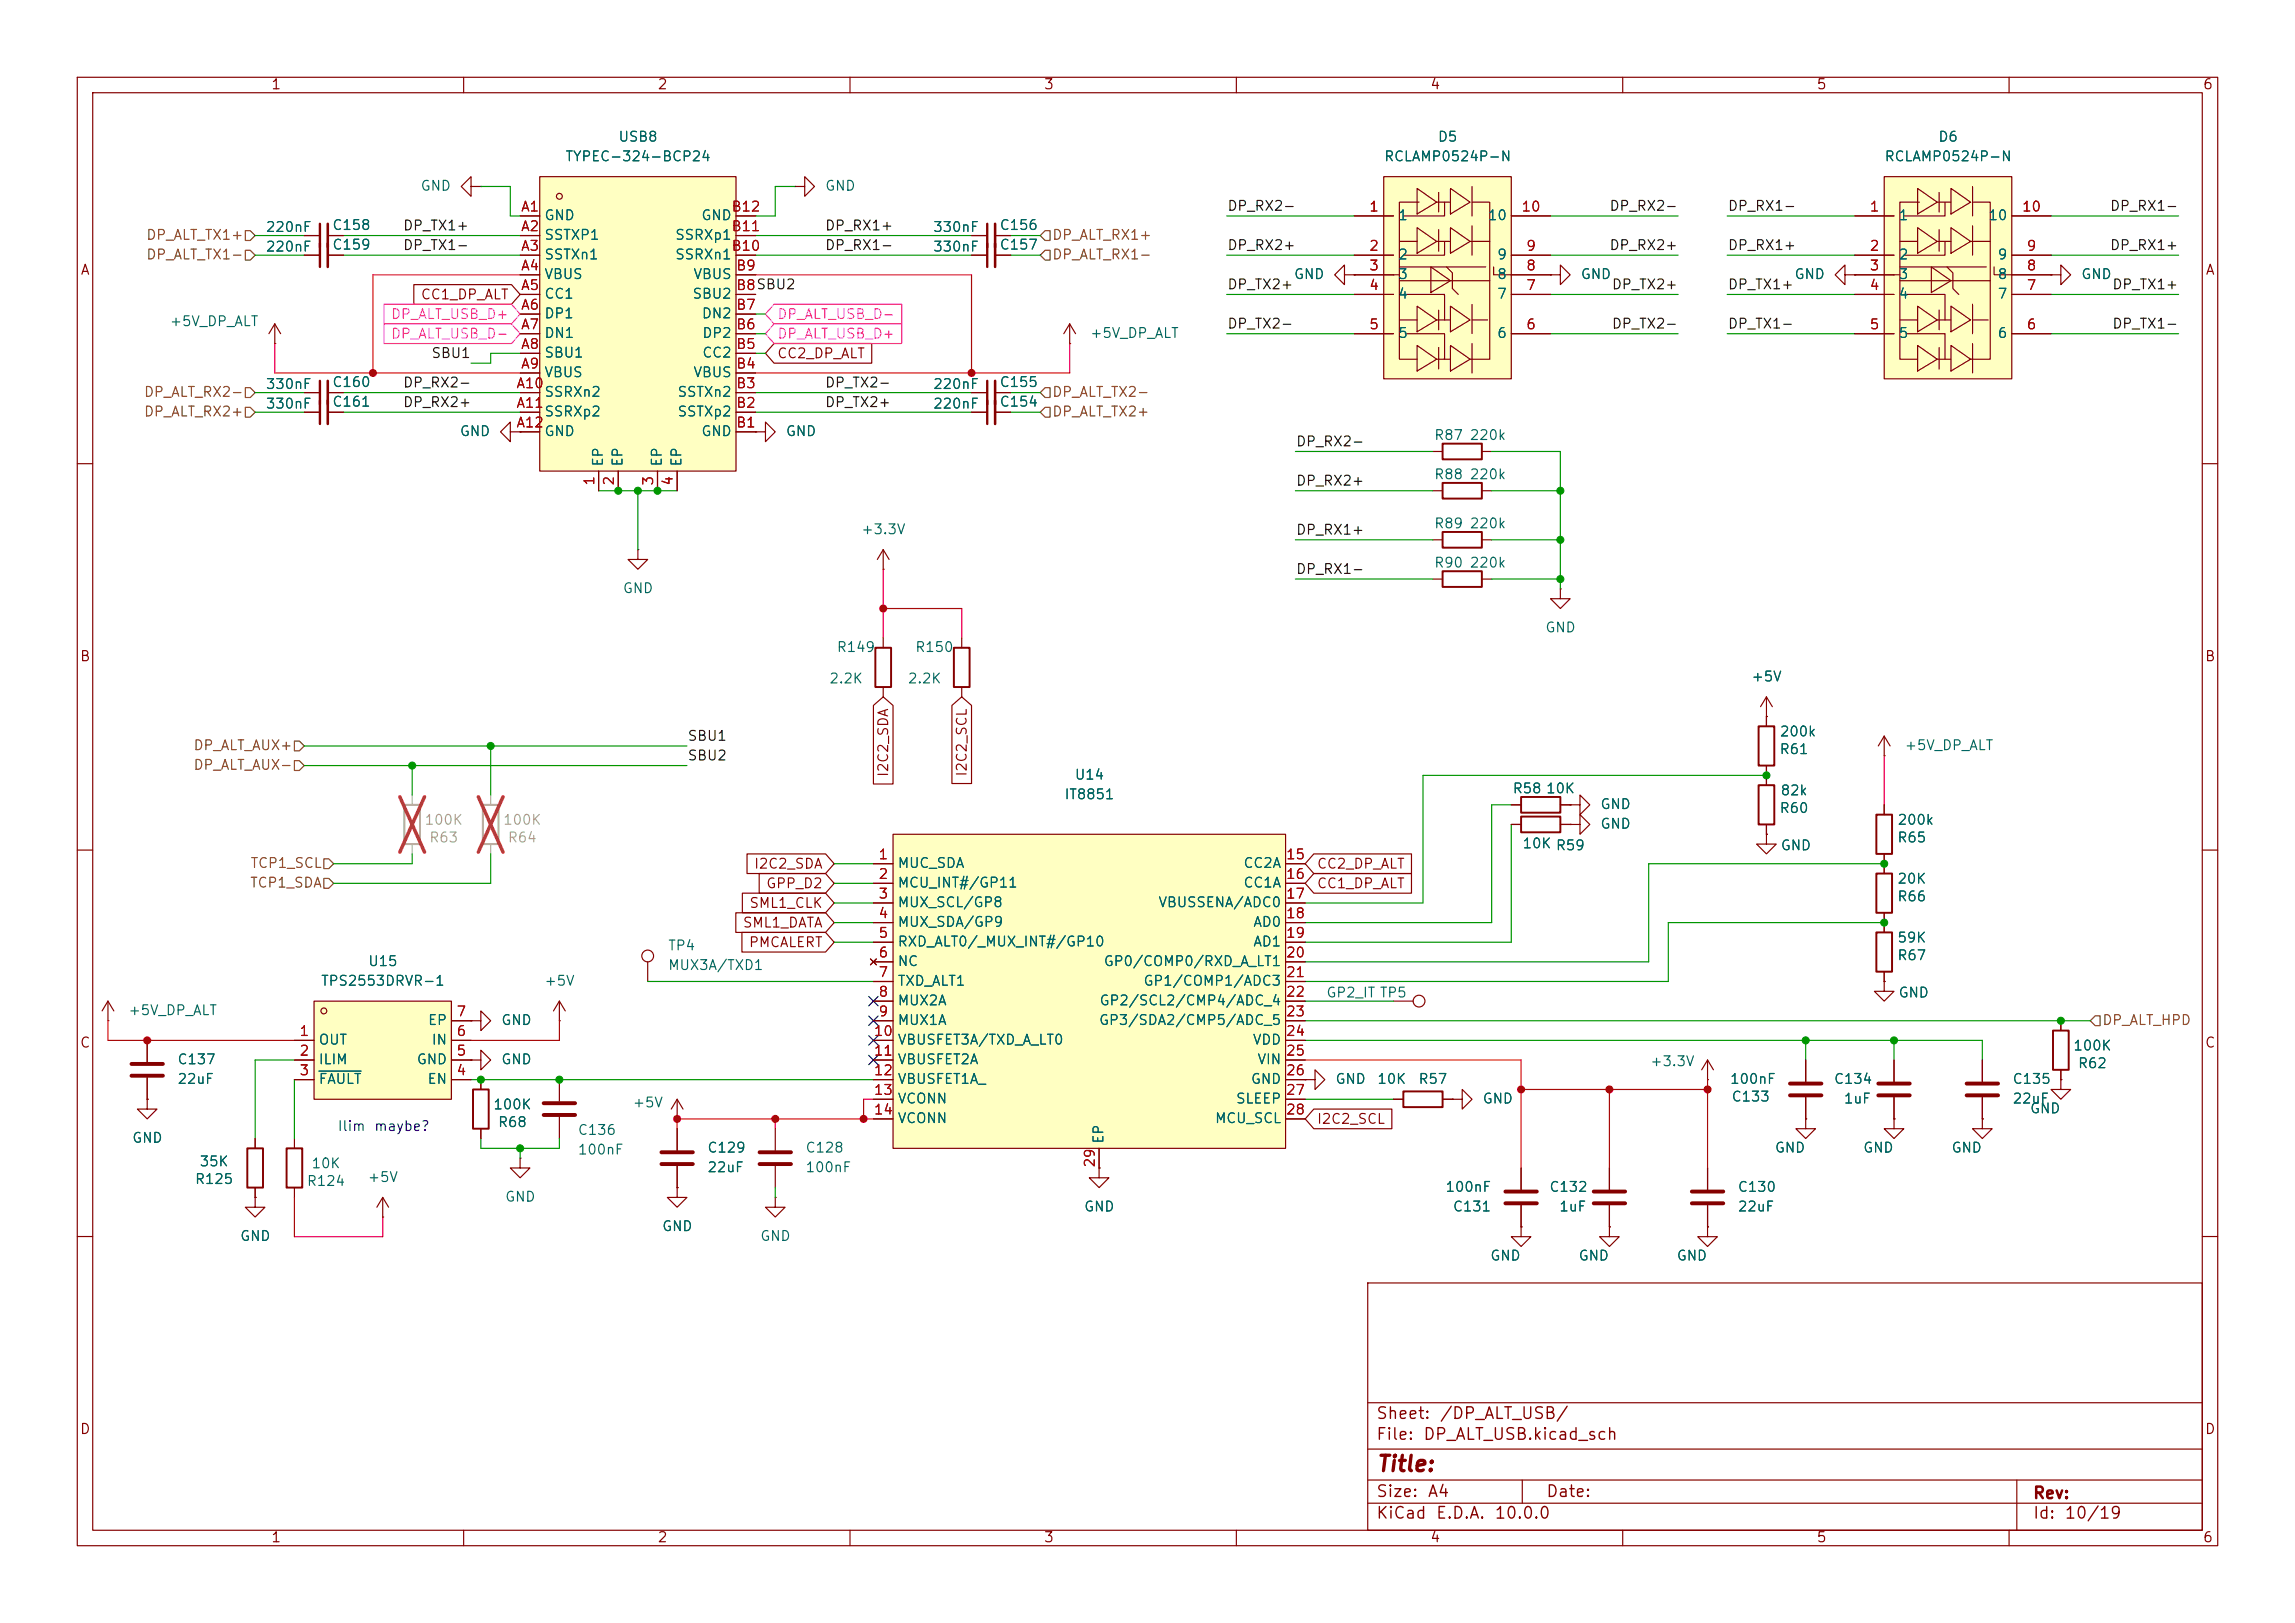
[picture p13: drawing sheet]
<svg xmlns="http://www.w3.org/2000/svg" width="297mm" height="210mm" viewBox="0 0 297 210" stroke-linecap="round" stroke-linejoin="round" font-family="sans-serif">
<defs><g id="words">
<text font-size="2" fill="#840000" x="178" y="190.9">Title:</text>
<g font-size="1.5" fill="#840000">
<text x="178" y="184">Sheet:</text>
<text x="186.2" y="184">/DP_ALT_USB/</text>
<text x="178" y="186.7">File:</text>
<text x="184.1" y="186.7">DP_ALT_USB.kicad_sch</text>
<text x="178" y="196.9">KiCad</text>
<text x="178" y="194.1">Size:</text>
<text x="184.7" y="194.1">A4</text>
<text x="185.7" y="196.9">E.D.A.</text>
<text x="193.3" y="196.9">10.0.0</text>
<text x="200" y="194.1">Date:</text>
<text x="263" y="194.3">Rev:</text>
<text x="263" y="196.9">Id:</text>
<text x="267.1" y="196.9">10/19</text>
</g>
<g font-size="1.3" fill="#840000">
<text x="35" y="11.9">1</text>
<text x="85" y="11.9">2</text>
<text x="135" y="11.9">3</text>
<text x="185" y="11.9">4</text>
<text x="235" y="11.9">5</text>
<text x="285" y="11.9">6</text>
<text x="10.3" y="35.9">A</text>
<text x="285.3" y="35.9">A</text>
<text x="54.4" y="39.1">CC1_DP_ALT</text>
<text x="100.5" y="46.7">CC2_DP_ALT</text>
<text x="10.3" y="85.9">B</text>
<text x="285.3" y="85.9">B</text>
<text x="115.3" y="100.6" transform="rotate(-90 115.3 100.6)">I2C2_SDA</text>
<text x="125.4" y="100.6" transform="rotate(-90 125.4 100.6)">I2C2_SCL</text>
<text x="97.5" y="112.7">I2C2_SDA</text>
<text x="170.3" y="112.7">CC2_DP_ALT</text>
<text x="96.9" y="117.8">SML1_CLK</text>
<text x="99.1" y="115.3">GPP_D2</text>
<text x="170.3" y="115.3">CC1_DP_ALT</text>
<text x="96" y="120.3">SML1_DATA</text>
<text x="96.8" y="122.9">PMCALERT</text>
<text x="10.3" y="135.9">C</text>
<text x="285.3" y="135.9">C</text>
<text x="170.3" y="145.7">I2C2_SCL</text>
<text x="10.3" y="185.9">D</text>
<text x="285.3" y="185.9">D</text>
<text x="35" y="199.9">1</text>
<text x="85" y="199.9">2</text>
<text x="135" y="199.9">3</text>
<text x="185" y="199.9">4</text>
<text x="235" y="199.9">5</text>
<text x="285" y="199.9">6</text>
</g>
<g font-size="1.3" fill="#006464">
<text x="73.1" y="21.2">TYPEC-324-BCP24</text>
<text x="79.9" y="18.6">USB8</text>
<text x="179" y="21.2">RCLAMP0524P-N</text>
<text x="186" y="18.6">D5</text>
<text x="243.8" y="21.2">RCLAMP0524P-N</text>
<text x="250.8" y="18.6">D6</text>
<text x="54.3" y="25">GND</text>
<text x="70.4" y="28.8">GND</text>
<text x="90.7" y="28.8">GND</text>
<text x="106.7" y="25">GND</text>
<text x="180.8" y="28.8">1</text>
<text x="192.4" y="28.8">10</text>
<text x="245.6" y="28.8">1</text>
<text x="257.2" y="28.8">10</text>
<text x="34.3" y="32.9">220nF</text>
<text x="34.3" y="30.3">220nF</text>
<text x="42.9" y="32.6">C159</text>
<text x="42.9" y="30.1">C158</text>
<text x="70.4" y="31.3">SSTXP1</text>
<text x="70.4" y="33.9">SSTXn1</text>
<text x="87.3" y="33.9">SSRXn1</text>
<text x="87.3" y="31.3">SSRXp1</text>
<text x="120.7" y="32.9">330nF</text>
<text x="120.7" y="30.3">330nF</text>
<text x="129.3" y="32.6">C157</text>
<text x="129.3" y="30.1">C156</text>
<text x="180.8" y="33.9">2</text>
<text x="193.7" y="33.9">9</text>
<text x="245.6" y="33.9">2</text>
<text x="258.4" y="33.9">9</text>
<text x="70.4" y="36.4">VBUS</text>
<text x="70.4" y="39">CC1</text>
<text x="70.4" y="41.5">DP1</text>
<text x="89.5" y="39">SBU2</text>
<text x="89.6" y="36.4">VBUS</text>
<text x="90.7" y="41.5">DN2</text>
<text x="167.4" y="36.4">GND</text>
<text x="180.8" y="36.4">3</text>
<text x="180.8" y="39">4</text>
<text x="193.7" y="39">7</text>
<text x="193.7" y="36.4">8</text>
<text x="204.5" y="36.4">GND</text>
<text x="232.1" y="36.4">GND</text>
<text x="245.6" y="36.4">3</text>
<text x="245.6" y="39">4</text>
<text x="258.4" y="39">7</text>
<text x="258.4" y="36.4">8</text>
<text x="269.2" y="36.4">GND</text>
<text x="21.9" y="42.5">+5V_DP_ALT</text>
<text x="70.4" y="44">DN1</text>
<text x="70.4" y="46.6">SBU1</text>
<text x="90.8" y="46.6">CC2</text>
<text x="90.8" y="44">DP2</text>
<text x="141" y="44">+5V_DP_ALT</text>
<text x="180.8" y="44">5</text>
<text x="193.7" y="44">6</text>
<text x="245.6" y="44">5</text>
<text x="258.4" y="44">6</text>
<text x="34.3" y="50.6">330nF</text>
<text x="34.3" y="53.2">330nF</text>
<text x="42.9" y="50.4">C160</text>
<text x="42.9" y="52.9">C161</text>
<text x="70.4" y="49.1">VBUS</text>
<text x="70.4" y="51.7">SSRXn2</text>
<text x="87.6" y="51.7">SSTXn2</text>
<text x="89.6" y="49.1">VBUS</text>
<text x="120.7" y="50.6">220nF</text>
<text x="120.7" y="53.2">220nF</text>
<text x="129.3" y="50.4">C155</text>
<text x="129.3" y="52.9">C154</text>
<text x="59.4" y="56.7">GND</text>
<text x="70.4" y="54.2">SSRXp2</text>
<text x="70.4" y="56.7">GND</text>
<text x="87.6" y="54.2">SSTXp2</text>
<text x="90.7" y="56.7">GND</text>
<text x="101.6" y="56.7">GND</text>
<text x="185.5" y="57.3">R87</text>
<text x="190.1" y="57.3">220k</text>
<text x="78.3" y="60.5" transform="rotate(-90 78.3 60.5)">EP</text>
<text x="80.9" y="60.5" transform="rotate(-90 80.9 60.5)">EP</text>
<text x="86" y="60.5" transform="rotate(-90 86 60.5)">EP</text>
<text x="88.5" y="60.5" transform="rotate(-90 88.5 60.5)">EP</text>
<text x="185.5" y="62.3">R88</text>
<text x="190.1" y="62.3">220k</text>
<text x="111.4" y="69.4">+3.3V</text>
<text x="185.5" y="68.7">R89</text>
<text x="190.1" y="68.7">220k</text>
<text x="80.5" y="77.1">GND</text>
<text x="185.5" y="73.8">R90</text>
<text x="190.1" y="73.8">220k</text>
<text x="199.9" y="82.1">GND</text>
<text x="107.2" y="88.7">2.2K</text>
<text x="108.2" y="84.7">R149</text>
<text x="117.4" y="88.7">2.2K</text>
<text x="118.4" y="84.7">R150</text>
<text x="226.6" y="88.5">+5V</text>
<text x="230.2" y="95.6">200k</text>
<text x="139" y="101.2">U14</text>
<text x="230.2" y="97.9">R61</text>
<text x="246.4" y="97.4">+5V_DP_ALT</text>
<text x="137.7" y="103.7">IT8851</text>
<text x="195.7" y="103">R58</text>
<text x="200" y="103">10K</text>
<text x="207" y="105">GND</text>
<text x="207" y="107.5">GND</text>
<text x="230.2" y="105.5">R60</text>
<text x="230.3" y="103.2">82k</text>
<text x="245.5" y="107">200k</text>
<text x="116.1" y="112.6">MUC_SDA</text>
<text x="160.8" y="112.6">CC2A</text>
<text x="196.9" y="110.1">10K R59</text>
<text x="230.4" y="110.3">GND</text>
<text x="245.4" y="109.3">R65</text>
<text x="116.1" y="115.2">MCU_INT#/GP11</text>
<text x="116.1" y="117.7">MUX_SCL/GP8</text>
<text x="149.8" y="117.7">VBUSSENA/ADC0</text>
<text x="160.8" y="115.2">CC1A</text>
<text x="245.4" y="116.9">R66</text>
<text x="245.4" y="114.7">20K</text>
<text x="47.6" y="125.3">U15</text>
<text x="86.4" y="123.3">TP4</text>
<text x="86.4" y="125.8">MUX3A/TXD1</text>
<text x="116.1" y="120.2">MUX_SDA/GP9</text>
<text x="116.1" y="122.8">RXD_ALT0/_MUX_INT#/GP10</text>
<text x="116.1" y="125.3">NC</text>
<text x="142.7" y="125.3">GP0/COMP0/RXD_A_LT1</text>
<text x="162.1" y="120.2">AD0</text>
<text x="162.1" y="122.8">AD1</text>
<text x="245.4" y="124.6">R67</text>
<text x="245.4" y="122.3">59K</text>
<text x="16.5" y="131.7">+5V_DP_ALT</text>
<text x="41.4" y="127.9">TPS2553DRVR-1</text>
<text x="70.4" y="127.9">+5V</text>
<text x="116.1" y="127.9">TXD_ALT1</text>
<text x="116.1" y="130.4">MUX2A</text>
<text x="142.2" y="130.4">GP2/SCL2/CMP4/ADC_4</text>
<text x="147.9" y="127.9">GP1/COMP1/ADC3</text>
<text x="171.6" y="129.4">GP2_IT TP5</text>
<text x="245.6" y="129.4">GND</text>
<text x="41.1" y="135.5">OUT</text>
<text x="55.3" y="132.9">EP</text>
<text x="55.8" y="135.5">IN</text>
<text x="64.8" y="132.9">GND</text>
<text x="116.1" y="132.9">MUX1A</text>
<text x="116.1" y="135.5">VBUSFET3A/TXD_A_LT0</text>
<text x="142.1" y="132.9">GP3/SDA2/CMP5/ADC_5</text>
<text x="162" y="135.5">VDD</text>
<text x="268.2" y="136.2">100K</text>
<text x="22.9" y="138">C137</text>
<text x="22.9" y="140.6">22uF</text>
<text x="41.1" y="138">ILIM</text>
<text x="41.1" y="140.6">FAULT</text>
<text x="53.8" y="138">GND</text>
<text x="55.2" y="140.6">EN</text>
<text x="63.7" y="143.9">100K</text>
<text x="64.8" y="138">GND</text>
<text x="81.8" y="143.6">+5V</text>
<text x="116.1" y="138">VBUSFET2A</text>
<text x="116.1" y="140.6">VBUSFET1A_</text>
<text x="116.1" y="143.1">VCONN</text>
<text x="159.9" y="143.1">SLEEP</text>
<text x="161.8" y="140.6">GND</text>
<text x="162.6" y="138">VIN</text>
<text x="172.7" y="140.6">GND</text>
<text x="178.1" y="140.6">10K</text>
<text x="183.5" y="140.6">R57</text>
<text x="191.8" y="143.1">GND</text>
<text x="213.5" y="138.3">+3.3V</text>
<text x="223.8" y="140.6">100nF</text>
<text x="224" y="142.8">C133</text>
<text x="237.2" y="140.6">C134</text>
<text x="238.5" y="143.1">1uF</text>
<text x="260.4" y="140.6">C135</text>
<text x="260.4" y="143.1">22uF</text>
<text x="268.8" y="138.5">R62</text>
<text x="17" y="148.2">GND</text>
<text x="64.3" y="146.2">R68</text>
<text x="74.7" y="147.2">C136</text>
<text x="74.7" y="149.7">100nF</text>
<text x="91.4" y="149.5">C129</text>
<text x="104.1" y="149.5">C128</text>
<text x="116.1" y="145.6">VCONN</text>
<text x="143.1" y="148.1" transform="rotate(-90 143.1 148.1)">EP</text>
<text x="157.1" y="145.6">MCU_SCL</text>
<text x="229.6" y="149.5">GND</text>
<text x="241" y="149.5">GND</text>
<text x="252.5" y="149.5">GND</text>
<text x="262.6" y="144.4">GND</text>
<text x="25.1" y="153.5">R125</text>
<text x="25.7" y="151.2">35K</text>
<text x="39.6" y="153.8">R124</text>
<text x="40.2" y="151.5">10K</text>
<text x="47.5" y="153.3">+5V</text>
<text x="65.3" y="155.8">GND</text>
<text x="91.4" y="152">22uF</text>
<text x="104.1" y="152">100nF</text>
<text x="187" y="154.5">100nF</text>
<text x="200.4" y="154.5">C132</text>
<text x="224.8" y="154.5">C130</text>
<text x="31" y="160.9">GND</text>
<text x="85.6" y="159.6">GND</text>
<text x="98.3" y="160.9">GND</text>
<text x="140.2" y="157.1">GND</text>
<text x="187.9" y="157.1">C131</text>
<text x="201.7" y="157.1">1uF</text>
<text x="224.8" y="157.1">22uF</text>
<text x="192.8" y="163.4">GND</text>
<text x="204.2" y="163.4">GND</text>
<text x="216.9" y="163.4">GND</text>
</g>
<g font-size="1.3" fill="#a90000">
<text x="67.3" y="27.7">A1</text>
<text x="94.6" y="27.7">B12</text>
<text x="177.1" y="27.7">1</text>
<text x="196.8" y="27.7">10</text>
<text x="241.9" y="27.7">1</text>
<text x="261.6" y="27.7">10</text>
<text x="67.3" y="30.2">A2</text>
<text x="67.3" y="32.8">A3</text>
<text x="67.3" y="35.3">A4</text>
<text x="94.6" y="32.8">B10</text>
<text x="94.6" y="30.2">B11</text>
<text x="95.2" y="35.3">B9</text>
<text x="177.1" y="32.8">2</text>
<text x="177.1" y="35.3">3</text>
<text x="197.4" y="35.3">8</text>
<text x="197.4" y="32.8">9</text>
<text x="241.9" y="32.8">2</text>
<text x="241.9" y="35.3">3</text>
<text x="262.2" y="35.3">8</text>
<text x="262.2" y="32.8">9</text>
<text x="67.3" y="37.8">A5</text>
<text x="67.3" y="40.4">A6</text>
<text x="95.2" y="40.4">B7</text>
<text x="95.2" y="37.8">B8SBU2</text>
<text x="95.2" y="37.8">B8</text>
<text x="177.1" y="37.8">4</text>
<text x="197.4" y="37.8">7</text>
<text x="241.9" y="37.8">4</text>
<text x="262.2" y="37.8">7</text>
<text x="67.3" y="42.9">A7</text>
<text x="67.3" y="45.5">A8</text>
<text x="95.2" y="45.5">B5</text>
<text x="95.2" y="42.9">B6</text>
<text x="177.1" y="42.9">5</text>
<text x="197.4" y="42.9">6</text>
<text x="241.9" y="42.9">5</text>
<text x="262.2" y="42.9">6</text>
<text x="66.7" y="50.5">A10</text>
<text x="66.7" y="53.1">A11</text>
<text x="67.3" y="48">A9</text>
<text x="95.2" y="53.1">B2</text>
<text x="95.2" y="50.5">B3</text>
<text x="95.2" y="48">B4</text>
<text x="66.7" y="55.6">A12</text>
<text x="95.2" y="55.6">B1</text>
<text x="77.2" y="62.9" transform="rotate(-90 77.2 62.9)">1</text>
<text x="79.8" y="62.9" transform="rotate(-90 79.8 62.9)">2</text>
<text x="84.8" y="62.9" transform="rotate(-90 84.8 62.9)">3</text>
<text x="87.4" y="62.9" transform="rotate(-90 87.4 62.9)">4</text>
<text x="113.6" y="111.5">1</text>
<text x="166.3" y="111.5">15</text>
<text x="113.6" y="114">2</text>
<text x="113.6" y="116.6">3</text>
<text x="113.6" y="119.1">4</text>
<text x="166.3" y="114">16</text>
<text x="166.3" y="116.6">17</text>
<text x="166.3" y="119.1">18</text>
<text x="113.6" y="121.7">5</text>
<text x="113.6" y="124.2">6</text>
<text x="166.3" y="121.7">19</text>
<text x="166.3" y="124.2">20</text>
<text x="59" y="131.8">7</text>
<text x="113.6" y="126.7">7</text>
<text x="113.6" y="129.3">8</text>
<text x="113.6" y="131.8">9</text>
<text x="166.3" y="126.7">21</text>
<text x="166.3" y="129.3">22</text>
<text x="166.3" y="131.8">23</text>
<text x="38.7" y="134.4">1</text>
<text x="38.7" y="136.9">2</text>
<text x="59" y="136.9">5</text>
<text x="59" y="134.4">6</text>
<text x="113" y="134.4">10</text>
<text x="113" y="136.9">11</text>
<text x="166.3" y="134.4">24</text>
<text x="166.3" y="136.9">25</text>
<text x="38.7" y="139.4">3</text>
<text x="59" y="139.4">4</text>
<text x="113" y="139.4">12</text>
<text x="113" y="142">13</text>
<text x="166.3" y="139.4">26</text>
<text x="166.3" y="142">27</text>
<text x="113" y="144.5">14</text>
<text x="166.3" y="144.5">28</text>
<text x="142" y="151.2" transform="rotate(-90 142 151.2)">29</text>
</g>
<g font-size="1.3" fill="#0f0f0f">
<text x="158.7" y="27.6">DP_RX2-</text>
<text x="208.2" y="27.6">DP_RX2-</text>
<text x="223.5" y="27.6">DP_RX1-</text>
<text x="273" y="27.6">DP_RX1-</text>
<text x="52.1" y="30.1">DP_TX1+</text>
<text x="52.1" y="32.7">DP_TX1-</text>
<text x="106.7" y="32.7">DP_RX1-</text>
<text x="106.7" y="30.1">DP_RX1+</text>
<text x="158.7" y="32.7">DP_RX2+</text>
<text x="208.2" y="32.7">DP_RX2+</text>
<text x="223.5" y="32.7">DP_RX1+</text>
<text x="273" y="32.7">DP_RX1+</text>
<text x="158.7" y="37.8">DP_TX2+</text>
<text x="208.5" y="37.8">DP_TX2+</text>
<text x="223.5" y="37.8">DP_TX1+</text>
<text x="273.3" y="37.8">DP_TX1+</text>
<text x="55.7" y="46.6">SBU1</text>
<text x="158.7" y="42.8">DP_TX2-</text>
<text x="208.5" y="42.8">DP_TX2-</text>
<text x="223.5" y="42.8">DP_TX1-</text>
<text x="273.3" y="42.8">DP_TX1-</text>
<text x="52.1" y="53">DP_RX2+</text>
<text x="52.1" y="50.5">DP_RX2-</text>
<text x="106.7" y="50.5">DP_TX2-</text>
<text x="106.7" y="53">DP_TX2+</text>
<text x="167.6" y="58.1">DP_RX2-</text>
<text x="167.6" y="63.2">DP_RX2+</text>
<text x="167.6" y="69.5">DP_RX1+</text>
<text x="167.6" y="74.6">DP_RX1-</text>
<text x="88.9" y="96.2">SBU1</text>
<text x="88.9" y="98.7">SBU2</text>
</g>
<g font-size="1.3" fill="#725600">
<text x="18.8" y="31.3">DP_ALT_TX1+</text>
<text x="18.8" y="33.9">DP_ALT_TX1-</text>
<text x="136.1" y="33.9">DP_ALT_RX1-</text>
<text x="136.1" y="31.3">DP_ALT_RX1+</text>
<text x="18.5" y="51.7">DP_ALT_RX2-</text>
<text x="136.1" y="51.7">DP_ALT_TX2-</text>
<text x="18.5" y="54.2">DP_ALT_RX2+</text>
<text x="136.1" y="54.2">DP_ALT_TX2+</text>
<text x="24.9" y="97.4">DP_ALT_AUX+</text>
<text x="24.9" y="99.9">DP_ALT_AUX-</text>
<text x="32.3" y="112.6">TCP1_SCL</text>
<text x="32.3" y="115.2">TCP1_SDA</text>
<text x="272" y="132.9">DP_ALT_HPD</text>
</g>
<g font-size="1.3" fill="#f0f">
<text x="50.5" y="41.6">DP_ALT_USB_D+</text>
<text x="100.5" y="41.6">DP_ALT_USB_D-</text>
<text x="50.5" y="44.1">DP_ALT_USB_D-</text>
<text x="100.5" y="44.1">DP_ALT_USB_D+</text>
</g>
<g font-size="1.3" fill="#989898">
<text x="54.9" y="107">100K</text>
<text x="65" y="107">100K</text>
<text x="55.5" y="109.3">R63</text>
<text x="65.6" y="109.3">R64</text>
</g>
<g font-size="1.3" fill="#0000c2">
<text x="43.6" y="146.7">Ilim</text>
<text x="48.3" y="146.7">maybe?</text>
</g>
</g></defs>
<g fill="none" stroke="#840000" stroke-width=".15">
<path d="M10 10h277v190h-277zM12 12h273v186h-273zM60 10v2M110 10v2M160 10v2M210 10v2M260 10v2M125.7 33h2.1M125.7 30.5h2.1M128.8 33h2M128.8 30.5h2M97.8 55.9h1.3v-1.3l1.2 1.3-1.2 1.3v-1.3"/>
<path d="M97.8 55.9h.1M138.4 44.5h.1M138.4 41.9l.8 1.3M138.4 41.9l-.7 1.3M138.4 41.9v2.6M10 60h2M114.3 73.7h.1M114.3 71.1l-.8 1.3M114.3 71.1l.8 1.3M114.3 71.1v2.6M285 60h2M10 110h2"/>
<path d="M243.8 111.8v1.2M243.8 118.1v1.3M285 110h2M72.4 132.1h.1M72.4 129.5l-.8 1.3M72.4 129.5l.8 1.3M72.4 129.5v2.6M233.7 137.2v2.8M243.8 127v1.3h1.3l-1.3 1.2-1.2-1.2h1.2M243.8 127h.1M33 154.9v1.3h1.3l-1.3 1.3-1.3-1.3h1.3M33 154.9h.1"/>
<path d="M33 147.3v1.3M33 153.7v1.2M38.1 147.3v1.3M38.1 153.7v1.2M49.5 157.5h.1M49.5 154.9l-.7 1.3M49.5 154.9l.8 1.3M49.5 154.9v2.6M100.3 154.9v1.3h1.3l-1.3 1.3-1.2-1.3h1.2M100.3 154.9h.1M196.8 158.8v1.2h1.3l-1.3 1.3-1.2-1.3h1.2M196.8 158.8h.1"/>
<path d="M221 151.1v2.8M221 156v2.8M233.7 144.8v1.3h1.2l-1.2 1.2-1.3-1.2h1.3M233.7 144.8h.1M233.7 142v2.8M10 160h2M177 166h108v32h-108zM285 160h2M60 198v2M110 198v2M160 198v2M177 194.5h108"/>
<path d="M177 191.5h108M177 187.5h108M177 181.5h108M197 191.5v3M210 198v2M260 198v2M261 191.5v6.5"/>
</g>
<path d="M127.8 29v5.5" fill="none" stroke="#840000" stroke-width=".3"/>
<path d="M128.8 29v5.5" fill="none" stroke="#840000" stroke-width=".33"/>
<path d="M242.8 113h2.1v5.1h-2.1zM32 148.6h2v5.1h-2zM37.1 148.6h2v5.1h-2z" fill="none" stroke="#840000" stroke-width=".25"/>
<path d="M218.9 155.7h4.1M218.9 154.2h4.1M231.6 141.7h4.1M231.6 140.2h4.1" fill="none" stroke="#840000" stroke-width=".51"/>
<path d="M40.6 129.5h17.8v12.7h-17.8z" fill="#ffffc2"/>
<g fill="none" stroke="#840000" stroke-width=".15">
<path d="M238.8 35.6v-1.3l-1.3 1.3 1.3 1.2v-1.2h1.2M240 35.6h.1M265.4 35.6h1.3v-1.3l1.3 1.3-1.3 1.2v-1.2M265.4 35.6h.1M39.4 50.8h2M42.4 50.8h2M66 55.9v-1.3l-1.2 1.3 1.2 1.3v-1.3h1.3M67.3 55.9h.1M201.9 76.2v1.3h1.3l-1.3 1.2-1.2-1.2h1.2M201.9 76.2h.1M243.8 97.8h.1M243.8 95.3v2.5"/>
<path d="M243.8 95.3l.8 1.2M243.8 95.3l-.7 1.2M243.8 104.1v1.3M243.8 110.5v1.3M243.8 119.4v1.3M38.1 134.6h2.5M38.1 137.2h2.5M38.1 139.7h2.5M40.6 129.5h17.8v12.7h-17.8zM58.4 134.6h2.6M58.4 137.2h2.6M58.4 139.7h2.6"/>
<path d="M58.4 132.1h2.6M72.4 139.7v2.8M83.8 124.5v2.5M243.8 125.7v1.3M72.4 144.5v2.8M87.6 144.8h.1M87.6 153.7v1.2h1.3l-1.3 1.3-1.2-1.3h1.2M87.6 153.7h.1M87.6 142.2l-.7 1.3M87.6 142.2l.8 1.3M87.6 142.2v2.6M87.6 146.1v2.7"/>
<path d="M87.6 150.9v2.8"/>
<circle cx="41.9" cy="130.8" r=".38"/>
<circle cx="83.8" cy="123.7" r=".76"/>
</g>
<path d="M41.3 138.6h5.4" fill="none" stroke="#006464" stroke-width=".15"/>
<path d="M242.8 105.4h2.1v5.1h-2.1zM242.8 120.7h2.1v5h-2.1z" fill="none" stroke="#840000" stroke-width=".25"/>
<path d="M70.4 142.7h4M70.4 144.3h4M85.6 149.1h4.1M85.6 150.6h4.1" fill="none" stroke="#840000" stroke-width=".51"/>
<path d="M41.4 49.3v3" fill="none" stroke="#840000" stroke-width=".3"/>
<path d="M42.4 49.3v3" fill="none" stroke="#840000" stroke-width=".33"/>
<path d="M52.3 104.1h2.1v5.1h-2.1zM62.5 104.1h2v5.1h-2z" fill="none" stroke="#a1a1a1" stroke-width=".25"/>
<path d="M53.3 102.9v1.2M53.3 109.2v1.3M63.5 102.9v1.2M63.5 109.2v1.3" fill="none" stroke="#a1a1a1" stroke-width=".15"/>
<path d="M51.7 103.1l3.2 7.2M54.9 103.1l-3.2 7.2M61.9 103.1l3.2 7.2M65.1 103.1l-3.2 7.2" fill="none" stroke="#e12e31" stroke-width=".46"/>
<g fill="#ffffc2">
<path d="M243.8 22.9h16.5v26.1h-16.5z"/>
<path d="M252.5 24.4l2.5 1.8-2.5 1.5z"/>
<path d="M248.2 24.4l2.5 1.8-2.5 1.5z"/>
<path d="M252.5 29.5l2.5 1.7-2.5 1.6z"/>
<path d="M248.2 29.5l2.5 1.7-2.5 1.6z"/>
<path d="M249.9 34.5l2.6 1.8-2.6 1.6z"/>
<path d="M252.5 39.6l2.5 1.8-2.5 1.5z"/>
<path d="M248.2 39.6l2.5 1.8-2.5 1.5z"/>
<path d="M252.5 44.7l2.5 1.8-2.5 1.5z"/>
<path d="M248.2 44.7l2.5 1.8-2.5 1.5z"/>
</g>
<g fill="none" stroke="#840000" stroke-width=".15">
<path d="M200.7 35.6h1.2v-1.3l1.3 1.3-1.3 1.2v-1.2M200.7 35.6h.1M240 35.6h5.9M240 27.9h5.1M240 33h5.1M240 38.1h5.1M243.8 22.9h16.5v26.1h-16.5zM245.9 31.2h2.3M245.9 34.5h11.1M245.9 36.3h11.7M246.4 38.1h5.3v3.3M248.2 24.4l2.5 1.8-2.5 1.5z"/>
<path d="M248.2 29.5l2.5 1.7-2.5 1.6zM248.2 39.6l2.5 1.8-2.5 1.5zM248.4 26.2h-2.5v20.3h2.3M249.9 34.5l2.6 1.8-2.6 1.6zM250.7 26.2h1.8M250.7 31.2h1.8M250.9 24.9v2.5M250.9 29.7v2.8M251.7 26.2v1.7h-5.3M251.7 31.2v1.8h-5.3M252 34.5l.7 .8v2l.8 .8M252.5 24.4l2.5 1.8-2.5 1.5z"/>
<path d="M252.5 29.5l2.5 1.7-2.5 1.6zM252.5 39.6l2.5 1.8-2.5 1.5zM255 31.2h2.6M255.3 26.2h2.3v20.3h-2.6M255.3 24.1v3.8M255.3 29.2v3.8M255.3 39.4v3.8M258.1 34.5v1.1h7.3M260.3 27.9h5.1M260.3 33h5.1M260.3 38.1h5.1M125.7 50.8h2.1"/>
<path d="M125.7 53.3h2.1M128.8 50.8h2M128.8 53.3h2M185.4 58.4h1.3M191.8 58.4h1.2M240 43.2h5.1M245.9 41.4h2.3M246.6 43.2h5.1v3.3M248.2 44.7l2.5 1.8-2.5 1.5zM250.7 41.4h1.8M250.7 46.5h1.8M250.9 40.1v2.6"/>
<path d="M250.9 45v2.8M252.5 44.7l2.5 1.8-2.5 1.5zM255.3 44.5v3.8M255.3 41.4h2M260.3 43.2h5.1M82.5 71.1v1.3h1.3l-1.3 1.3-1.2-1.3h1.2M82.5 71.1h.1M185.4 63.5h1.3M191.8 63.5h1.2M114.3 82.6v1.2M114.3 88.9v1.3M124.5 82.6v1.2"/>
<path d="M124.5 88.9v1.3M228.6 92.7h.1M228.6 90.2l-.8 1.2M228.6 90.2l.8 1.2M228.6 90.2v3.8M228.6 99.1v2.5M228.6 108v1.2h1.3l-1.3 1.3-1.3-1.3h1.3M228.6 108h.1M228.6 106.7v1.3M180.3 129.5h2.6"/>
<circle cx="183.6" cy="129.5" r=".76"/>
</g>
<path d="M186.7 57.4h5.1v2h-5.1zM186.7 62.5h5.1v2h-5.1zM113.3 83.8h2v5.1h-2zM123.4 83.8h2.1v5.1h-2.1zM227.6 94h2v5.1h-2zM227.6 101.6h2v5.1h-2z" fill="none" stroke="#840000" stroke-width=".25"/>
<path d="M127.8 49.3v5.6" fill="none" stroke="#840000" stroke-width=".3"/>
<path d="M128.8 49.3v5.6" fill="none" stroke="#840000" stroke-width=".33"/>
<g fill="#ffffc2">
<path d="M179.1 22.9h16.5v26.1h-16.5z"/>
<path d="M187.7 24.4l2.6 1.8-2.6 1.5z"/>
<path d="M183.4 24.4l2.5 1.8-2.5 1.5z"/>
<path d="M187.7 29.5l2.6 1.7-2.6 1.6z"/>
<path d="M183.4 29.5l2.5 1.7-2.5 1.6z"/>
<path d="M185.2 34.5l2.5 1.8-2.5 1.6z"/>
<path d="M187.7 39.6l2.6 1.8-2.6 1.5z"/>
<path d="M183.4 39.6l2.5 1.8-2.5 1.5z"/>
<path d="M187.7 44.7l2.6 1.8-2.6 1.5z"/>
<path d="M183.4 44.7l2.5 1.8-2.5 1.5z"/>
</g>
<g fill="none" stroke="#840000" stroke-width=".15">
<path d="M61 24.1v-1.2l-1.3 1.2 1.3 1.3v-1.3h1.2M62.2 24.1h.1M102.9 24.1h1.2v-1.2l1.3 1.2-1.3 1.3v-1.3M102.9 24.1h.1M174 35.6v-1.3l-1.3 1.3 1.3 1.2v-1.2h1.3M175.3 35.6h.1M175.3 35.6h5.8M175.3 27.9h5M175.3 33h5M175.3 38.1h5M179.1 22.9h16.5v26.1h-16.5zM181.1 31.2h2.3"/>
<path d="M181.1 34.5h11.2M181.1 36.3h11.7M181.6 38.1h5.3v3.3M183.4 24.4l2.5 1.8-2.5 1.5zM183.4 29.5l2.5 1.7-2.5 1.6zM183.4 39.6l2.5 1.8-2.5 1.5zM183.6 26.2h-2.5v20.3h2.3M185.2 34.5l2.5 1.8-2.5 1.6zM185.9 26.2h1.8M185.9 31.2h1.8M186.2 24.9v2.5M186.2 29.7v2.8"/>
<path d="M186.9 26.2v1.7h-5.3M186.9 31.2v1.8h-5.3M187.2 34.5l.8 .8v2l.7 .8M187.7 24.4l2.6 1.8-2.6 1.5zM187.7 29.5l2.6 1.7-2.6 1.6zM187.7 39.6l2.6 1.8-2.6 1.5zM190.3 31.2h2.5M190.5 26.2h2.3v20.3h-2.5M190.5 24.1v3.8M190.5 29.2v3.8M190.5 39.4v3.8M193.3 34.5v1.1h7.4"/>
<path d="M195.6 27.9h5.1M195.6 33h5.1M195.6 38.1h5.1M35.6 44.5h.1M35.6 41.9l.7 1.3M35.6 41.9l-.8 1.3M35.6 41.9v2.6M175.3 43.2h5M181.1 41.4h2.3M181.9 43.2h5v3.3M183.4 44.7l2.5 1.8-2.5 1.5zM185.9 41.4h1.8"/>
<path d="M185.9 46.5h1.8M186.2 40.1v2.6M186.2 45v2.8M187.7 44.7l2.6 1.8-2.6 1.5zM190.5 44.5v3.8M190.5 41.4h2M195.6 43.2h5.1M185.4 69.9h1.3M185.4 74.9h1.3M191.8 69.9h1.2M191.8 74.9h1.2M195.6 106.7h1.2"/>
<path d="M195.6 104.1h1.2M201.9 106.7h1.3M201.9 104.1h1.3M203.2 104.1h1.3v-1.2l1.2 1.2-1.2 1.3v-1.3M203.2 104.1h.1M203.2 106.7h1.3v-1.3l1.2 1.3-1.2 1.3v-1.3M203.2 106.7h.1M14 132.1h.1M14 129.5l.7 1.3M14 129.5l-.8 1.3M14 129.5v2.6M19 134.6v2.8"/>
<path d="M19 139.4v2.8M62.2 139.7v1.3M168.9 139.7h1.3v-1.3l1.2 1.3-1.2 1.3v-1.3M168.9 139.7h.1M221 139.7h.1M221 137.2l-.8 1.2M221 137.2l.7 1.2M221 137.2v2.5M19 142.2v1.3h1.3l-1.3 1.3-1.2-1.3h1.2M19 142.2h.1M62.2 146.1v1.2M67.3 149.9v1.2h1.3l-1.3 1.3-1.3-1.3h1.3"/>
<path d="M67.3 149.9h.1M100.3 146.1v2.7M100.3 150.9v2.8M142.2 151.1v1.3h1.3l-1.3 1.3-1.2-1.3h1.2M142.2 151.1h.1M180.3 142.2h1.3M186.7 142.2h1.3M188 142.2h1.2v-1.2l1.3 1.2-1.3 1.3v-1.3M188 142.2h.1M196.8 151.1v2.8M196.8 156v2.8M208.3 151.1v2.8"/>
<path d="M208.3 156v2.8"/>
</g>
<path d="M186.7 68.8h5.1v2.1h-5.1zM186.7 73.9h5.1v2h-5.1zM196.8 105.7h5.1v2h-5.1zM196.8 103.1h5.1v2.1h-5.1zM61.2 141h2v5.1h-2zM181.6 141.2h5.1v2.1h-5.1z" fill="none" stroke="#840000" stroke-width=".25"/>
<path d="M17 137.7h4.1M17 139.2h4.1M98.3 149.1h4.1M98.3 150.6h4.1M194.8 155.7h4.1M194.8 154.2h4.1M206.2 155.7h4.1M206.2 154.2h4.1" fill="none" stroke="#840000" stroke-width=".51"/>
<path d="M115.6 108h50.8v40.6h-50.8z" fill="#ffffc2"/>
<g fill="none" stroke="#840000" stroke-width=".15">
<path d="M39.4 53.3h2M42.4 53.3h2M113 111.8h2.6M113 114.3h2.6M113 116.8h2.6M113 119.4h2.6M115.6 108h50.8v40.6h-50.8zM166.4 111.8h2.5M166.4 114.3h2.5M166.4 116.8h2.5M166.4 119.4h2.5M61 132.1h1.2v-1.3l1.3 1.3-1.3 1.3v-1.3"/>
<path d="M61 132.1h.1M61 137.2h1.2v-1.3l1.3 1.3-1.3 1.2v-1.2M61 137.2h.1M112.6 124.1l.8 .7M113 121.9h2.6M113 124.5h2.6M113 127h2.6M113 129.5h2.6M113 132.1h2.6M113 134.6h2.6M113 137.2h2.6M113 139.7h2.6"/>
<path d="M113.4 124.1l-.8 .7M166.4 121.9h2.5M166.4 124.5h2.5M166.4 127h2.5M166.4 129.5h2.5M166.4 132.1h2.5M166.4 134.6h2.5M166.4 137.2h2.5M166.4 139.7h2.5M266.7 139.7v1.3h1.3l-1.3 1.2-1.3-1.2h1.3M266.7 139.7h.1M113 142.2h2.6"/>
<path d="M113 144.8h2.6M142.2 148.6v2.5M166.4 142.2h2.5M166.4 144.8h2.5"/>
</g>
<path d="M41.4 51.8v3.1" fill="none" stroke="#840000" stroke-width=".3"/>
<path d="M42.4 51.8v3.1" fill="none" stroke="#840000" stroke-width=".33"/>
<path d="M69.8 22.9h25.4v38.1h-25.4z" fill="#ffffc2"/>
<g fill="none" stroke="#840000" stroke-width=".15">
<path d="M39.4 30.5h2M39.4 33h2M42.4 30.5h2M42.4 33h2M53.6 36.8h12.6l1.1 1.3-1.1 1.3h-12.6zM67.3 27.9h2.5M67.3 30.5h2.5M67.3 33h2.5M67.3 35.6h2.5M67.3 38.1h2.5M69.8 22.9h25.4v38.1h-25.4zM95.2 27.9h2.6"/>
<path d="M95.2 30.5h2.6M95.2 33h2.6M95.2 35.6h2.6M95.2 38.1h2.6M125.7 30.5h2.1M125.7 33h2.1M128.8 30.5h2M128.8 33h2M175.3 35.6h.1M175.3 27.9h5M175.3 33h5M175.3 35.6h5"/>
<path d="M175.3 38.1h5M195.6 27.9h5.1M195.6 33h5.1M195.6 35.6h5.1M195.6 38.1h5.1M200.7 35.6h.1M240 35.6h.1M240 27.9h5.1M240 33h5.1M240 35.6h5.1M240 38.1h5.1M260.3 27.9h5.1"/>
<path d="M260.3 33h5.1M260.3 35.6h5.1M260.3 38.1h5.1M265.4 35.6h.1M39.4 50.8h2M39.4 53.3h2M42.4 50.8h2M42.4 53.3h2M67.3 55.9h.1M67.3 40.6h2.5M67.3 43.2h2.5M67.3 45.7h2.5"/>
<path d="M67.3 48.3h2.5M67.3 50.8h2.5M67.3 53.3h2.5M67.3 55.9h2.5M95.2 40.6h2.6M95.2 43.2h2.6M95.2 45.7h2.6M95.2 48.3h2.6M95.2 50.8h2.6M95.2 53.3h2.6M95.2 55.9h2.6M97.8 55.9h.1"/>
<path d="M100.2 44.4h12.6v2.6h-12.6l-1.1-1.3zM125.7 50.8h2.1M125.7 53.3h2.1M128.8 50.8h2M128.8 53.3h2M175.3 43.2h5M195.6 43.2h5.1M240 43.2h5.1M260.3 43.2h5.1M77.5 61v2.5M80 61v2.5M85.1 61v2.5"/>
<path d="M87.6 61v2.5M113 91.3l1.3-1.1 1.3 1.1v10.1h-2.6zM123.2 91.3l1.3-1.1 1.2 1.1v10.1h-2.5zM228.6 92.7h.1M228.6 92.7v1.3M228.6 99.1v2.5M95.2 118.1h11.6l1.1 1.3-1.1 1.3h-11.6zM96.1 115.6h10.7l1.1 1.2-1.1 1.3h-10.7zM96.7 110.5h10.1l1.1 1.3-1.1 1.2h-10.1zM98.2 113h8.6l1.1 1.3-1.1 1.3h-8.6zM113 111.8h2.6M113 114.3h2.6"/>
<path d="M113 116.8h2.6M113 119.4h2.6M166.4 111.8h2.5M166.4 114.3h2.5M166.4 116.8h2.5M166.4 119.4h2.5M170 110.5h12.7v2.5h-12.7l-1.1-1.2zM170 113h12.7v2.6h-12.7l-1.1-1.3zM195.6 106.7h1.2M195.6 104.1h1.2M201.9 106.7h1.3M201.9 104.1h1.3"/>
<path d="M203.2 104.1h.1M203.2 106.7h.1M228.6 108h.1M228.6 106.7v1.3M243.8 104.1v1.3M243.8 110.5v2.5M243.8 118.1v2.6M19 134.6v2.8M19 139.4v2.8M38.1 134.6h2.5M38.1 137.2h2.5M38.1 139.7h2.5"/>
<path d="M58.4 134.6h2.6M58.4 137.2h2.6M58.4 139.7h2.6M58.4 132.1h2.6M61 132.1h.1M61 137.2h.1M62.2 139.7v1.3M96 120.6h10.8l1.1 1.3-1.1 1.3h-10.8zM112.6 124.1l.8 .7M113 134.6h2.6M113 137.2h2.6M113 139.7h2.6"/>
<path d="M113 132.1h2.6M113 121.9h2.6M113 124.5h2.6M113 127h2.6M113 129.5h2.6M113.4 124.1l-.8 .7M166.4 134.6h2.5M166.4 137.2h2.5M166.4 139.7h2.5M166.4 132.1h2.5M166.4 121.9h2.5M166.4 124.5h2.5"/>
<path d="M166.4 127h2.5M166.4 129.5h2.5M168.9 139.7h.1M233.7 137.2v2.8M243.8 127h.1M243.8 125.7v1.3M245.1 137.2v2.8M256.5 137.2v2.8M266.7 139.7h.1M266.7 132.1v1.3M266.7 138.4v1.3M19 142.2h.1"/>
<path d="M33 154.9h.1M33 147.3v1.3M33 153.7v1.2M62.2 146.1v1.2M87.6 153.7h.1M87.6 146.1v2.7M87.6 150.9v2.8M113 142.2h2.6M113 144.8h2.6M142.2 151.1h.1M142.2 148.6v2.5M166.4 142.2h2.5"/>
<path d="M166.4 144.8h2.5M170 143.5h10.1v2.6h-10.1l-1.1-1.3zM180.3 142.2h1.3M186.7 142.2h1.3M188 142.2h.1M196.8 158.8h.1M196.8 151.1v2.8M196.8 156v2.8M208.3 158.8v1.2h1.2l-1.2 1.3-1.3-1.3h1.3M208.3 158.8h.1M208.3 151.1v2.8M208.3 156v2.8"/>
<path d="M221 158.8v1.2h1.2l-1.2 1.3-1.3-1.3h1.3M221 158.8h.1M221 151.1v2.8M221 156v2.8M233.7 144.8h.1M233.7 142v2.8M245.1 144.8v1.3h1.3l-1.3 1.2-1.3-1.2h1.3M245.1 144.8h.1M245.1 142v2.8M256.5 144.8v1.3h1.3l-1.3 1.2-1.2-1.2h1.2M256.5 144.8h.1M256.5 142v2.8"/>
<circle cx="72.4" cy="25.4" r=".38"/>
</g>
<path d="M41.4 29v5.5" fill="none" stroke="#840000" stroke-width=".3"/>
<path d="M42.4 29v5.5" fill="none" stroke="#840000" stroke-width=".33"/>
<path d="M243.1 141.7h4M243.1 140.2h4M254.5 141.7h4.1M254.5 140.2h4.1" fill="none" stroke="#840000" stroke-width=".51"/>
<path d="M265.7 133.4h2v5h-2z" fill="none" stroke="#840000" stroke-width=".25"/>
<g fill="none" stroke="#725600" stroke-width=".15">
<path d="M31.7 29.8h.7l.6 .7-.6 .6h-.7zM31.7 32.4h.7l.6 .6-.6 .7h-.7zM134.6 33l.7-.6h.6v1.3h-.6zM134.6 30.5l.7-.7h.6v1.3h-.6zM31.7 52.7h.7l.6 .6-.6 .7h-.7zM31.7 50.2h.7l.6 .6-.6 .6h-.7zM134.6 50.8l.7-.6h.6v1.2h-.6zM134.6 53.3l.7-.6h.6v1.3h-.6zM38.1 95.9h.6l.7 .6-.7 .7h-.6zM38.1 98.4h.6l.7 .7-.7 .6h-.6zM41.9 113.7h.6l.7 .6-.7 .6h-.6zM41.9 111.1h.6l.7 .7-.7 .6h-.6z"/>
<path d="M271.1 131.4h.7v1.3h-.7l-.6-.6z"/>
</g>
<path d="M49.7 39.4h16.5l1.1 1.2-1.1 1.3h-16.5zM100.2 39.4h16.5v2.5h-16.5l-1.1-1.3zM49.7 41.9h16.5l1.1 1.3-1.1 1.3h-16.5zM100.2 41.9h16.5v2.6h-16.5l-1.1-1.3z" fill="none" stroke="#f0f" stroke-width=".15"/>
<g fill="none" stroke="#009600" stroke-width=".15">
<path d="M33 33h6.4M33 30.5h6.4M44.4 33h22.9M44.4 30.5h22.9M62.2 24.1h3.8v3.8h1.3M97.8 33h27.9M97.8 30.5h27.9M102.9 24.1h-2.6v3.8h-2.5M130.8 33h3.8M130.8 30.5h3.8M158.7 33h16.6M158.7 27.9h16.6"/>
<path d="M158.7 38.1h16.6M200.7 33h16.5M200.7 27.9h16.5M200.7 38.1h16.5M223.5 33h16.5M223.5 27.9h16.5M223.5 38.1h16.5M265.4 33h16.5M265.4 27.9h16.5M265.4 38.1h16.5M33 50.8h6.4M33 53.3h6.4"/>
<path d="M44.4 50.8h22.9M44.4 53.3h22.9M67.3 45.7h-3.8v1.3h-2.5M97.8 50.8h27.9M97.8 45.7h1.3M97.8 53.3h27.9M97.8 43.2h1.3M97.8 40.6h1.3M130.8 50.8h3.8M130.8 53.3h3.8M158.7 43.2h16.6M167.6 58.4h17.8"/>
<path d="M193 58.4h8.9v17.8M200.7 43.2h16.5M223.5 43.2h16.5M265.4 43.2h16.5M77.5 63.5h10.1M82.5 63.5v7.6M167.6 63.5h17.8M167.6 74.9h17.8M167.6 69.9h17.8M193 63.5h8.9M193 74.9h8.9M193 69.9h8.9"/>
<path d="M39.4 99.1h49.5M39.4 96.5h49.5M53.3 99.1v3.8M63.5 96.5v6.4M53.3 110.5v1.3h-10.1M63.5 110.5v3.8h-20.3M107.9 111.8h5.1M107.9 114.3h5.1M107.9 119.4h5.1M107.9 116.8h5.1M195.6 104.1h-2.6v15.3h-24.1M195.6 106.7v15.2h-26.7"/>
<path d="M228.6 100.3h-44.5v16.5h-15.2M243.8 119.4h-27.9v7.6h-47M243.8 111.8h-30.4v12.7h-44.5M38.1 137.2h-5.1v10.1M38.1 139.7v7.6M61 139.7h52M83.8 127h29.2M107.9 121.9h5.1M168.9 134.6h87.6v2.6M168.9 132.1h101.6M168.9 129.5h11.4M233.7 134.6v2.6"/>
<path d="M245.1 134.6v2.6M62.2 147.3v1.3h10.2v-1.3M67.3 148.6v1.3M100.3 153.7v1.2M168.9 142.2h11.4"/>
</g>
<g fill="none" stroke="#ff0f00" stroke-width=".15">
<path d="M67.3 35.6h-19v12.7M97.8 35.6h27.9v12.7M35.6 44.5v3.8h31.7M138.4 44.5v3.8h-40.6M114.3 73.7v8.9M114.3 78.7h10.2v3.9M243.8 97.8v6.3M14 132.1v2.5h24.1M72.4 132.1v2.5h-11.4M168.9 137.2h27.9v13.9M221 139.7v11.4M38.1 154.9v5.1h11.4v-2.5"/>
<path d="M100.3 144.8v1.3M113 144.8h-25.4v1.3M113 142.2h-1.2v2.6M196.8 141h24.2M208.3 141v10.1"/>
</g>
<path d="M112.4 128.9l1.2 1.2M112.4 131.5l1.2 1.2M112.4 136.6l1.2 1.2M112.4 134l1.2 1.2M113.6 128.9l-1.2 1.2M113.6 131.5l-1.2 1.2M113.6 136.6l-1.2 1.2M113.6 134l-1.2 1.2" fill="none" stroke="#000084" stroke-width=".15"/>
<path d="M41.3 138.6h5.4" fill="none" stroke="#006464" stroke-width=".15"/>
<g fill="#ff0f00" stroke="#ff0f00" stroke-width=".13">
<circle cx="114.3" cy="78.7" r=".46"/>
<circle cx="125.7" cy="48.3" r=".46"/>
<circle cx="19" cy="134.6" r=".46"/>
<circle cx="111.8" cy="144.8" r=".46"/>
<circle cx="87.6" cy="144.8" r=".46"/>
<circle cx="100.3" cy="144.8" r=".46"/>
<circle cx="48.3" cy="48.3" r=".46"/>
<circle cx="221" cy="141" r=".46"/>
<circle cx="208.3" cy="141" r=".46"/>
<circle cx="196.8" cy="141" r=".46"/>
</g>
<g fill="#009600" stroke="#009600" stroke-width=".13">
<circle cx="85.1" cy="63.5" r=".46"/>
<circle cx="72.4" cy="139.7" r=".46"/>
<circle cx="67.3" cy="148.6" r=".46"/>
<circle cx="62.2" cy="139.7" r=".46"/>
<circle cx="80" cy="63.5" r=".46"/>
<circle cx="82.5" cy="63.5" r=".46"/>
<circle cx="63.5" cy="96.5" r=".46"/>
<circle cx="53.3" cy="99.1" r=".46"/>
<circle cx="245.1" cy="134.6" r=".46"/>
<circle cx="233.7" cy="134.6" r=".46"/>
<circle cx="243.8" cy="119.4" r=".46"/>
<circle cx="243.8" cy="111.8" r=".46"/>
<circle cx="266.7" cy="132.1" r=".46"/>
<circle cx="201.9" cy="63.5" r=".46"/>
<circle cx="201.9" cy="74.9" r=".46"/>
<circle cx="201.9" cy="69.9" r=".46"/>
<circle cx="228.6" cy="100.3" r=".46"/>
</g>
<use href="#words"/>
</svg>
